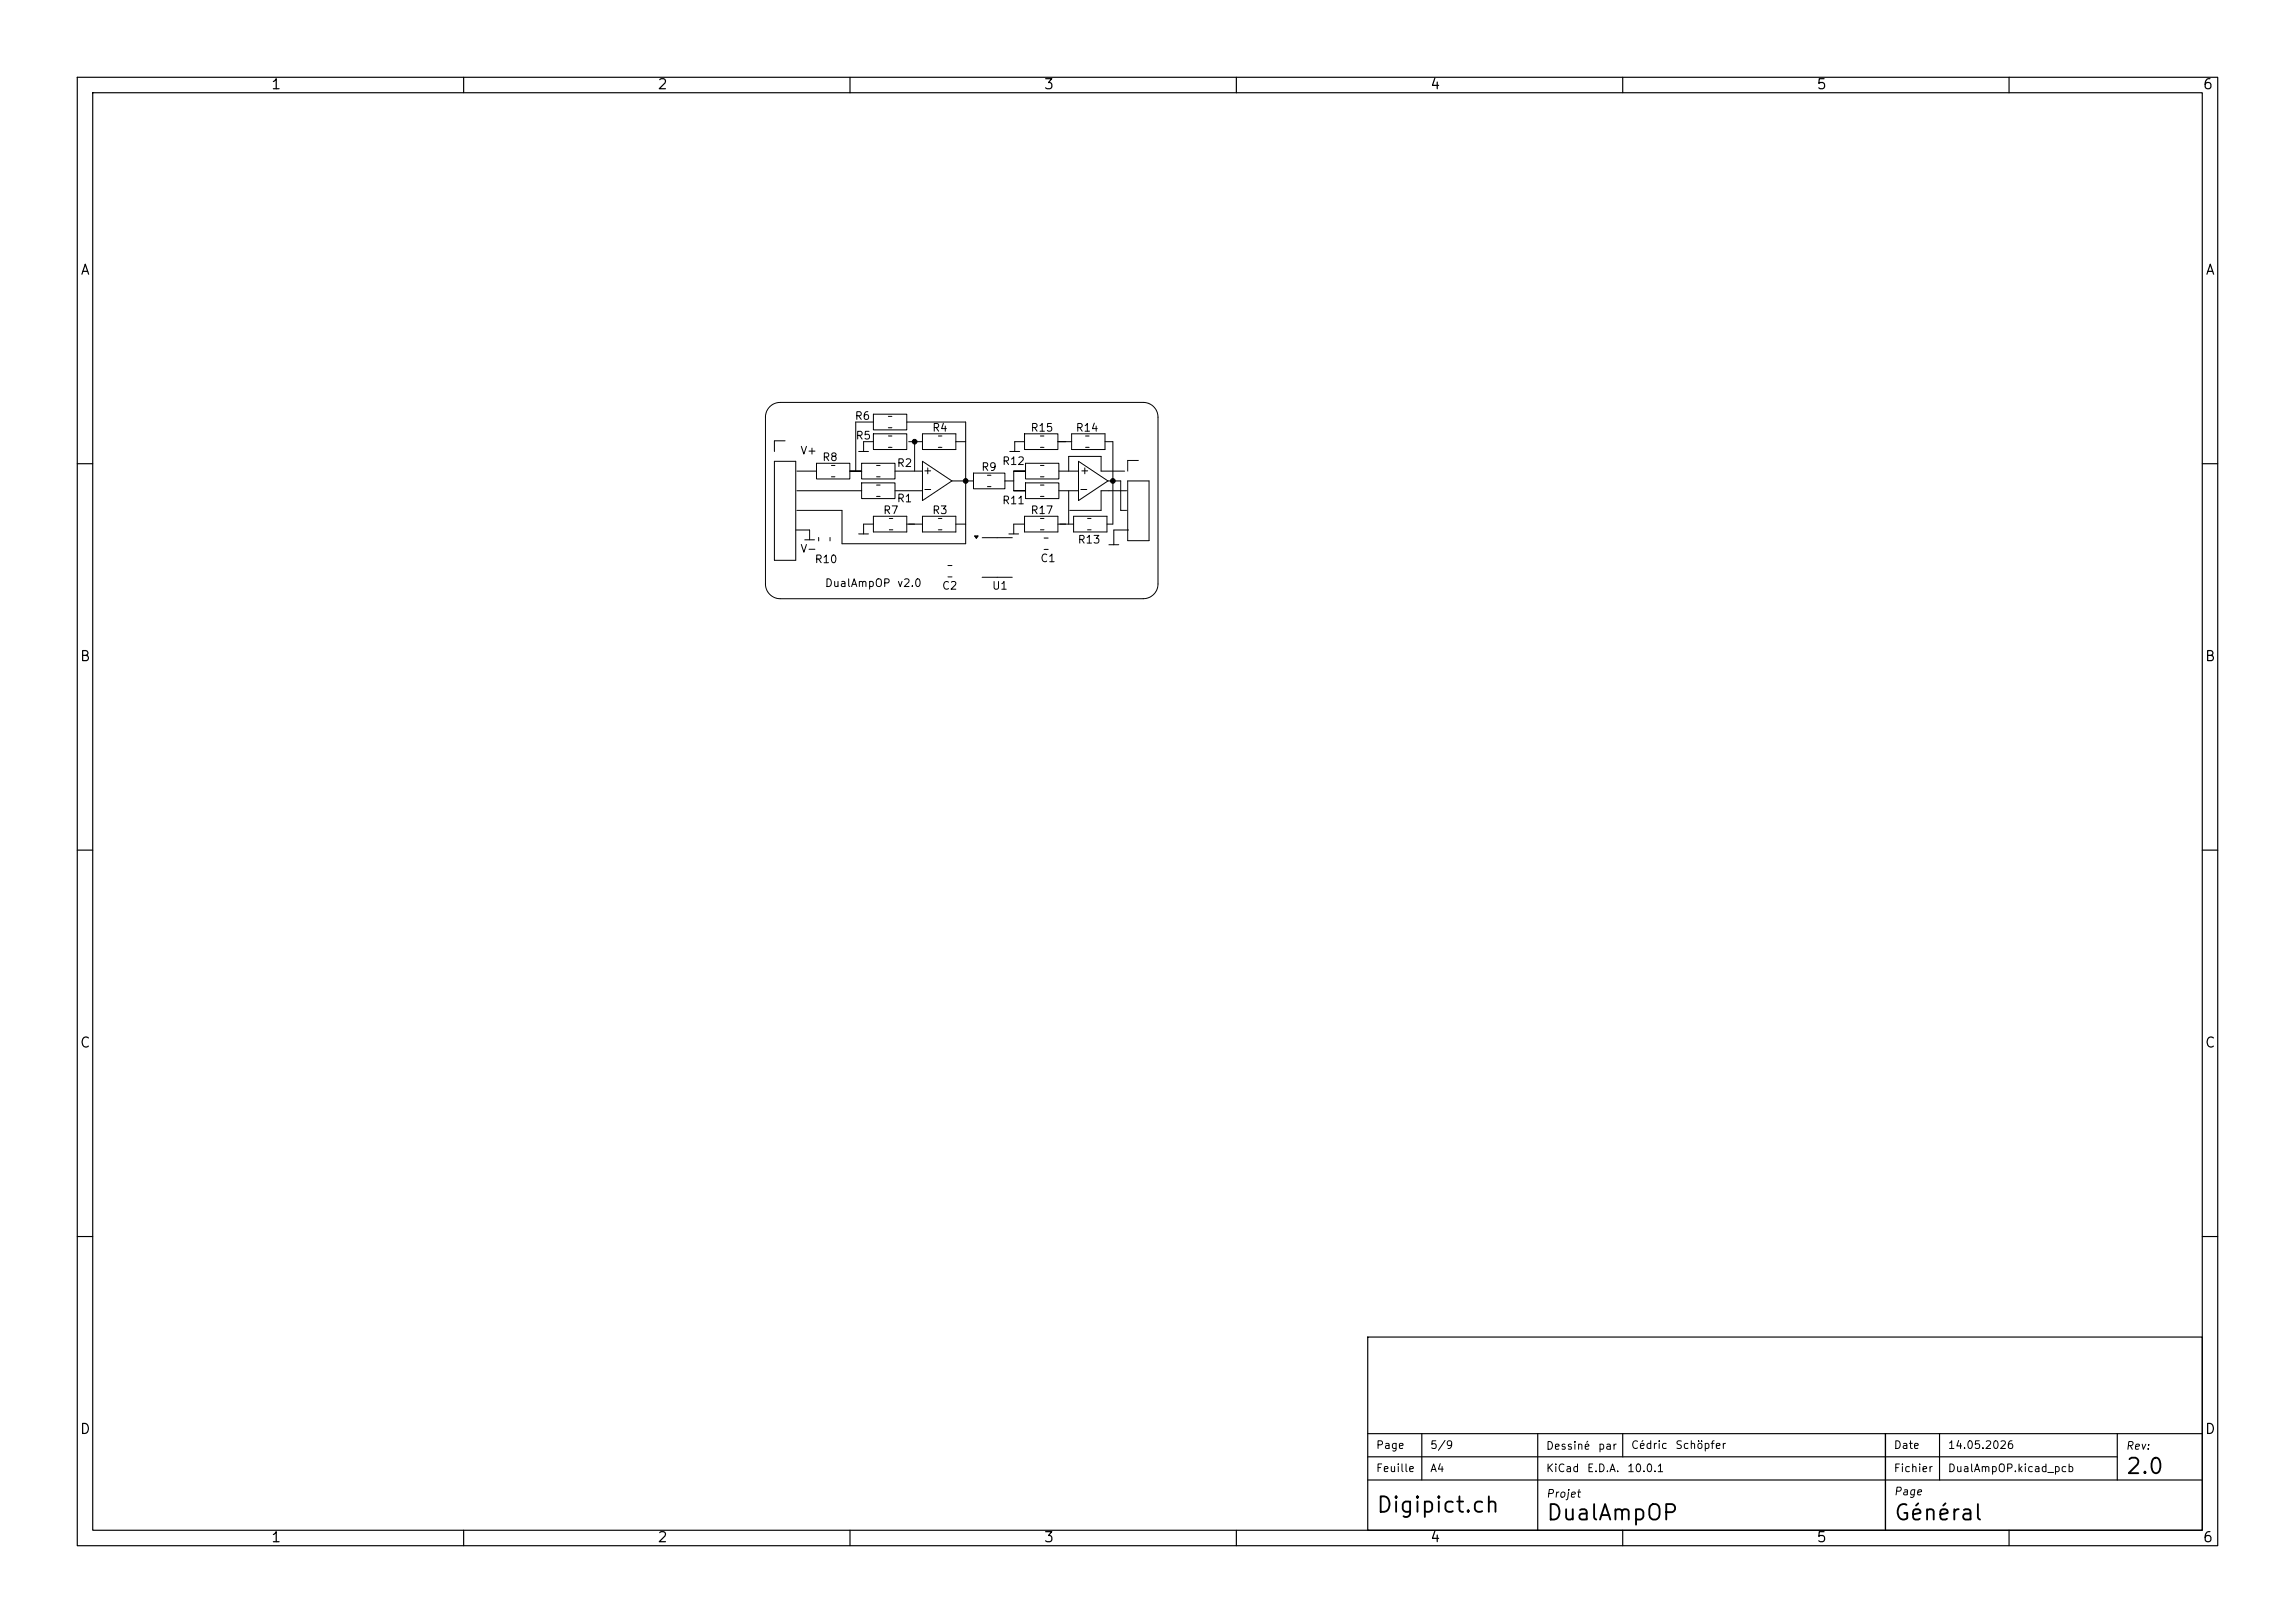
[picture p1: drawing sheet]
<svg xmlns="http://www.w3.org/2000/svg" width="297mm" height="210mm" viewBox="0 0 297 210" stroke-linecap="round" stroke-linejoin="round" font-family="sans-serif">
<defs><g id="words">
<g font-size="2">
<text x="275" y="191.2">2.0</text>
<text x="178" y="196.2">Digipict.ch</text>
<text x="200" y="197.2">DualAmpOP</text>
<text x="245" y="197.2">Général</text>
</g>
<g font-size="1.3">
<text x="35" y="11.9">1</text>
<text x="85" y="11.9">2</text>
<text x="135" y="11.9">3</text>
<text x="185" y="11.9">4</text>
<text x="235" y="11.9">5</text>
<text x="285" y="11.9">6</text>
<text x="10.3" y="35.9">A</text>
<text x="285.4" y="35.9">A</text>
<text x="10.3" y="85.9">B</text>
<text x="285.3" y="85.9">B</text>
<text x="10.3" y="135.9">C</text>
<text x="285.3" y="135.9">C</text>
<text x="10.3" y="185.9">D</text>
<text x="285.3" y="185.9">D</text>
<text x="35" y="199.9">1</text>
<text x="85" y="199.9">2</text>
<text x="135" y="199.9">3</text>
<text x="185" y="199.9">4</text>
<text x="235" y="199.9">5</text>
<text x="285" y="199.9">6</text>
</g>
<g font-size="1">
<text x="103.5" y="59.1">V+</text>
<text x="106.3" y="59.9">R8</text>
<text x="110.5" y="54.6">R6</text>
<text x="110.7" y="57.1">R5</text>
<text x="120.6" y="56.1">R4</text>
<text x="133.3" y="56.1">R15</text>
<text x="139.1" y="56.1">R14</text>
<text x="116" y="60.7">R2</text>
<text x="116" y="65.2">R1</text>
<text x="119.3" y="61.6">+</text>
<text x="119.3" y="64">-</text>
<text x="126.9" y="61.2">R9</text>
<text x="129.6" y="65.5">R11</text>
<text x="129.6" y="60.4">R12</text>
<text x="139.5" y="64">-</text>
<text x="139.7" y="61.6">+</text>
<text x="103.5" y="71.8">V-</text>
<text x="114.2" y="66.8">R7</text>
<text x="120.6" y="66.8">R3</text>
<text x="133.3" y="66.8">R17</text>
<text x="139.4" y="70.6">R13</text>
<text x="105.4" y="73.1">R10</text>
<text x="106.7" y="76.2">DualAmpOP</text>
<text x="116" y="76.2">v2.0</text>
<text x="121.8" y="76.5">C2</text>
<text x="128.3" y="76.5">U1</text>
<text x="134.6" y="73">C1</text>
<text x="178" y="187.7">Page</text>
<text x="178" y="190.7">Feuille</text>
<text x="185" y="190.7">A4</text>
<text x="185" y="187.7">5/9</text>
<text x="200" y="187.8">Dessiné</text>
<text x="200" y="190.7">KiCad</text>
<text x="205.3" y="190.7">E.D.A.</text>
<text x="206.7" y="187.8">par</text>
<text x="210.5" y="190.7">10.0.1</text>
<text x="211" y="187.7">Cédric</text>
<text x="216.7" y="187.7">Schöpfer</text>
<text x="245" y="190.7">Fichier</text>
<text x="245" y="187.7">Date</text>
<text x="252" y="187.7">14.05.2026</text>
<text x="252" y="190.7">DualAmpOP.kicad_pcb</text>
<text x="275" y="187.8">Rev:</text>
<text x="200" y="194">Projet</text>
<text x="245" y="193.7">Page</text>
</g>
</g></defs>
<g fill="none" stroke="#000" stroke-width=".15">
<path d="M10 10h277v190h-277zM12 12h273v186h-273zM60 10v2M110 10v2M160 10v2M210 10v2M260 10v2M10 60h2M285 60h2M10 110h2M285 110h2M10 160h2"/>
<path d="M177 173h108v25h-108zM285 160h2M60 198v2M110 198v2M160 198v2M177 185.5h108M177 191.5h108M177 188.5h97M184 185.5v6M199 185.5v12.5M210 198v2M210 185.5v3"/>
<path d="M244 185.5v12.5zM251 185.5v6M260 198v2M274 185.5v6"/>
</g>
<g fill="none" stroke="#000" stroke-width=".13">
<path d="M99.6 52.6a1.9 1.9 0 0 1 1.4-.5h47a1.91 1.91 0 0 1 1.9 1.9v21.6a1.91 1.91 0 0 1-1.9 1.9h-47a1.91 1.91 0 0 1-1.9-1.9v-21.6a1.9 1.9 0 0 1 .5-1.4zM100.2 59.7h2.8v12.8h-2.8zM101.6 57h-1.4v1.4M105.7 59.9h4.3v2.1h-4.3zM111.1 58.4h1.3M111.5 59.9h4.3v2.1h-4.3zM113 53.6h4.3v2h-4.3zM113 56.1h4.3v2.1h-4.3zM113 54.6h-2.3v6.4M113 57.2h-1.2v1.2M115 53.9h.4M115 55.3h.4"/>
<path d="M115 56.4h.4M115 57.9h.4M117.3 54.6h7.7v15.8h-16v-4.4h-5.9M117.6 57.2h1.8M118.4 57.4v3.6M119.4 56.1h4.3v2.1h-4.3zM119.4 59.7l3.8 2.5-3.8 2.6zM121.4 56.4h.5M121.4 57.9h.5M123.7 57.2h1.3M130.7 58.4h1.3M132.6 56.1h4.3v2.1h-4.3z"/>
<path d="M132.6 57.2h-1.3v1.2M132.7 59.9h4.3v2.1h-4.3zM134.6 56.4h.5M134.6 57.9h.5M136.9 57.2h1.8M138.7 56.1h4.3v2.1h-4.3zM139.6 59.7l3.8 2.5-3.8 2.6zM140.5 56.4h.4M140.5 57.9h.4M143 57.2h1v10.6h-.7M147.3 59.6h-1.4v1.4M103 68.6h1.8v1.3"/>
<path d="M103.1 61h2.6M103.1 63.5h8.4M104.1 69.9h1.3M105.9 69.5v.5M107.4 69.5v.5M107.6 60.2h.5M107.6 61.7h.5M110 61h1.5zM111.1 69.1h1.3M111.5 62.5h4.3v2h-4.3zM113 67.8h-1.2v1.3M113 66.8h4.3v2h-4.3z"/>
<path d="M113.4 62.8h.5M113.4 64.2h.5M113.4 60.2h.5M113.4 61.7h.5M115.1 67.1h.4M115.1 68.6h.4M115.8 61h3.6M115.8 63.5h3.6M117.3 67.8h2.1M119.4 66.8h4.3v2h-4.3zM121.4 67.1h.5M121.4 68.6h.5"/>
<path d="M122.7 73.2h.5M122.7 74.6h.5M123.2 62.2h2.8M123.7 67.8h1.3M126 61.2h4v2h-4zM127.1 69.6h3.9M127.1 74.7h3.9M127.8 61.5h.4M127.8 63h.4M130 62.2h1.2M130.6 69.1h1.2M131.2 61h1.5z"/>
<path d="M131.2 63.5h1.5zM131.2 61v2.5M132.6 66.8h4.3v2h-4.3zM132.6 67.8h-1.4v1.3M132.7 62.5h4.3v2h-4.3zM134.6 62.8h.5M134.6 64.2h.5M134.6 67.1h.5M134.6 68.6h.5M134.6 60.2h.5M134.6 61.7h.5M135.1 69.6h.5"/>
<path d="M135.1 71.1h.5M136.9 67.8h2M137 61h2.6M137 63.5h2.6M138.3 61v-1.9h4.2v1.9h3M138.3 63.5v4.3M138.9 66.8h4.4v2h-4.4zM140.7 67.1h.5M140.7 68.6h.5M143.4 62.2h.4M143.5 70.5h1.3M144 62.2h1v3.8h.8"/>
<path d="M145.8 63.5h-3.3v2.5h-4.1M145.9 62.2h2.8v7.8h-2.8zM146 68.6h-1.9v1.9"/>
</g>
<g fill="#000" stroke="#000" stroke-width=".13">
<path d="M126.1 69.3h.5l-.2 .4z"/>
<circle cx="118.4" cy="57.2" r=".3"/>
<circle cx="125" cy="62.2" r=".3"/>
<circle cx="144" cy="62.2" r=".3"/>
</g>
<use href="#words"/>
</svg>
